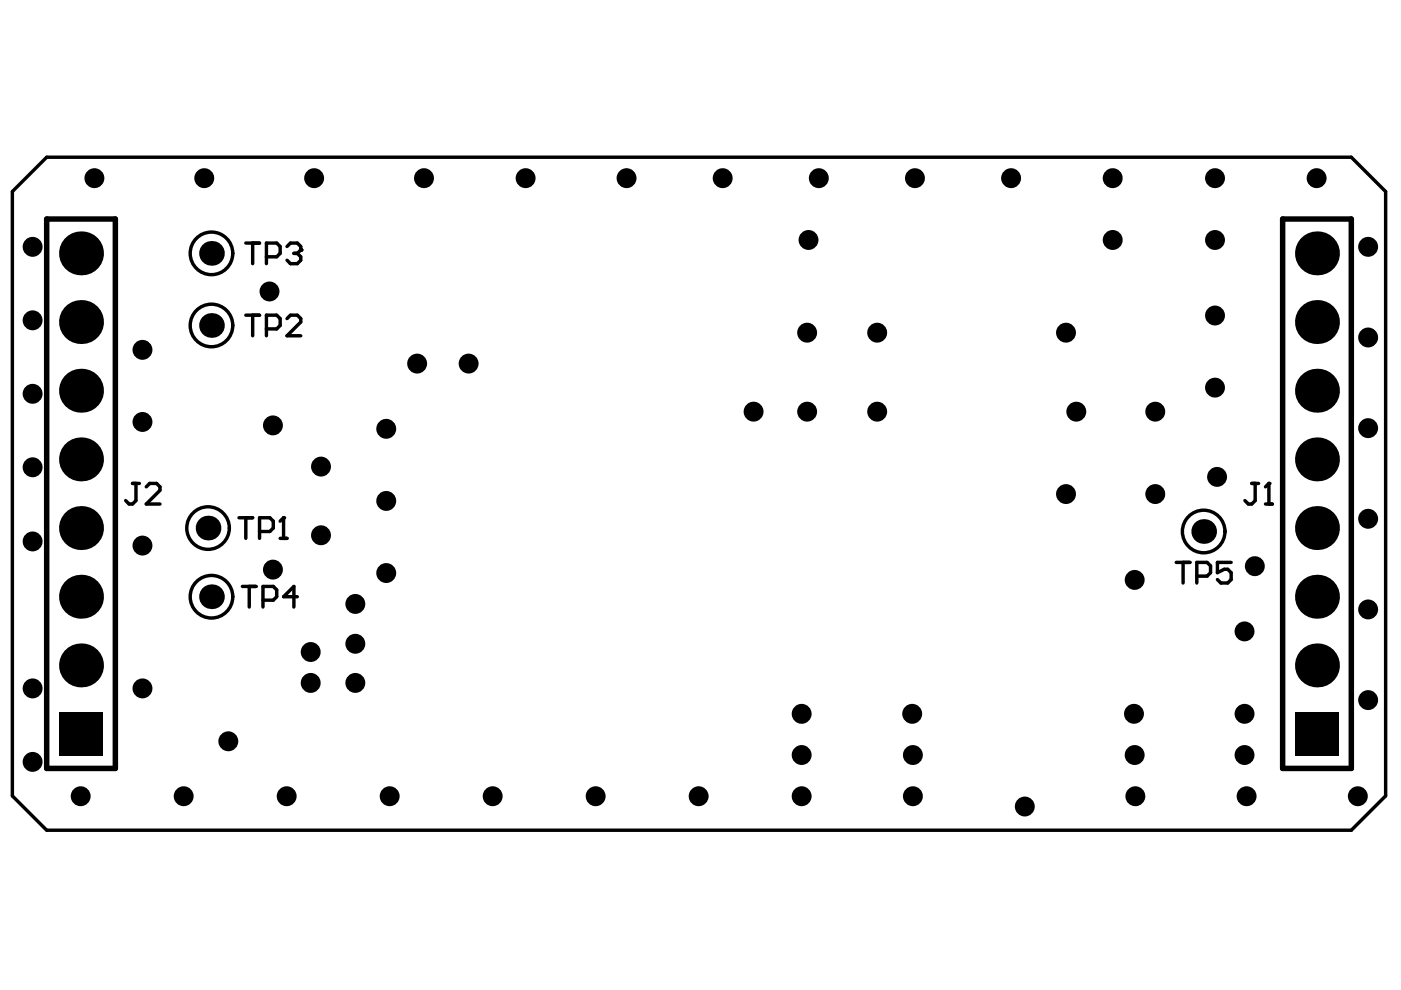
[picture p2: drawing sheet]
<svg xmlns="http://www.w3.org/2000/svg" width="297mm" height="210mm" viewBox="0 0 297 210" stroke-linecap="round" stroke-linejoin="round" font-family="sans-serif">
<g fill="none" stroke="#000" stroke-width=".73">
<path d="M9.9 33.3h276.6l7.3 7.3v128.1l-7.3 7.3h-276.6l-7.3-7.3v-128.1zM52.1 51.5h2.9M53.6 51.5v4.4M56.5 54.4h2.2l.7-.7v-1.4l-.7-.8h-2.2v4.4M60.9 52.3l.7-.8h1.4l.8 .8v.7l-.8 .7M62.3 53.7h.7M63 53.7l.8 .7v.8l-.8 .7h-1.4l-.7-.7M52.1 66.8h2.9M53.6 66.8v4.4M56.5 69.7h2.2l.7-.7v-1.4l-.7-.8h-2.2v4.4M60.9 67.6l.7-.8h1.4l.8 .8v.7l-2.9 2.9h2.9M28.1 102.5h1.5"/>
<path d="M28.8 102.5v3.6l-.7 .8h-.7l-.8-.8M31 103.2l.7-.7h1.5l.7 .7v.8l-2.9 2.9h2.9M50.7 109.8h2.9M52.1 109.8v4.3M55 112.7h2.2l.7-.7v-1.5l-.7-.7h-2.2v4.3M59.4 110.5l.7-.7v4.3M59.4 114.1h1.5M249.4 119.2h2.9M250.8 119.2v4.4M261 119.2h-2.9v2.2l1.5-.7h.7l.7 .7v1.5l-.7 .7h-1.5l-.7-.7M265.4 102.5h1.5M266.1 102.5v3.6l-.7 .8h-.7l-.8-.8"/>
<path d="M268.3 106.9h1.5M268.3 103.2l.7-.7v4.4M51.4 124.3h2.9M52.8 124.3v4.4M55.8 127.2h2.1l.8-.7v-1.4l-.8-.8h-2.1v4.4M63 126.5h-2.9l2.2-2.2v4.4M253.7 122.2h2.2l.8-.8v-1.4l-.8-.8h-2.2v4.4"/>
<circle cx="44.8" cy="53.7" r="4.5"/>
<circle cx="44.8" cy="69" r="4.5"/>
<circle cx="44.1" cy="112" r="4.5"/>
<circle cx="255.2" cy="112.7" r="4.5"/>
<circle cx="44.8" cy="126.5" r="4.5"/>
</g>
<path d="M9.9 46.4h14.6v116.5h-14.6zM271.9 46.4h14.6v116.5h-14.6z" fill="none" stroke="#000" stroke-width="1.2"/>
<g fill="#000">
<circle cx="20" cy="37.8" r="2.11"/>
<circle cx="43.3" cy="37.8" r="2.11"/>
<circle cx="66.6" cy="37.8" r="2.11"/>
<circle cx="89.9" cy="37.8" r="2.11"/>
<circle cx="111.4" cy="37.8" r="2.11"/>
<circle cx="132.8" cy="37.8" r="2.11"/>
<circle cx="153.2" cy="37.8" r="2.11"/>
<circle cx="173.6" cy="37.8" r="2.11"/>
<circle cx="194" cy="37.8" r="2.11"/>
<circle cx="214.4" cy="37.8" r="2.11"/>
<circle cx="235.9" cy="37.8" r="2.11"/>
<circle cx="257.6" cy="37.8" r="2.11"/>
<circle cx="279.2" cy="37.8" r="2.11"/>
<circle cx="6.9" cy="52.3" r="2.11"/>
<circle cx="17.2" cy="53.7" r="4.7"/>
<circle cx="44.8" cy="53.7" r="2.62"/>
<circle cx="63.8" cy="53" r=".36"/>
<circle cx="171.4" cy="50.9" r="2.11"/>
<circle cx="235.9" cy="50.9" r="2.11"/>
<circle cx="257.6" cy="50.9" r="2.11"/>
<circle cx="279.2" cy="53.7" r="4.7"/>
<circle cx="290.1" cy="52.3" r="2.11"/>
<circle cx="6.9" cy="67.9" r="2.11"/>
<circle cx="17.2" cy="68.3" r="4.7"/>
<circle cx="30.2" cy="74.2" r="2.11"/>
<circle cx="44.8" cy="69" r="2.62"/>
<circle cx="57.1" cy="61.8" r="2.11"/>
<circle cx="88.4" cy="77.1" r="2.11"/>
<circle cx="99.4" cy="77.1" r="2.11"/>
<circle cx="171.1" cy="70.5" r="2.11"/>
<circle cx="186" cy="70.5" r="2.11"/>
<circle cx="226" cy="70.5" r="2.11"/>
<circle cx="257.6" cy="66.9" r="2.11"/>
<circle cx="279.2" cy="68.3" r="4.7"/>
<circle cx="290.1" cy="71.6" r="2.11"/>
<circle cx="6.9" cy="99.1" r="2.11"/>
<circle cx="6.9" cy="83.5" r="2.11"/>
<circle cx="17.2" cy="82.8" r="4.7"/>
<circle cx="17.2" cy="97.4" r="4.7"/>
<circle cx="30.2" cy="89.5" r="2.11"/>
<circle cx="57.9" cy="90.2" r="2.11"/>
<circle cx="68.1" cy="98.9" r="2.11"/>
<circle cx="81.9" cy="90.9" r="2.11"/>
<circle cx="159.8" cy="87.3" r="2.11"/>
<circle cx="171.1" cy="87.3" r="2.11"/>
<circle cx="186" cy="87.3" r="2.11"/>
<circle cx="228.2" cy="87.3" r="2.11"/>
<circle cx="244.9" cy="87.3" r="2.11"/>
<circle cx="257.6" cy="82.2" r="2.11"/>
<circle cx="279.2" cy="97.4" r="4.7"/>
<circle cx="279.2" cy="82.8" r="4.7"/>
<circle cx="290.1" cy="90.8" r="2.11"/>
<circle cx="6.9" cy="114.8" r="2.11"/>
<circle cx="17.2" cy="112" r="4.7"/>
<circle cx="30.2" cy="115.7" r="2.11"/>
<circle cx="44.1" cy="112" r="2.62"/>
<circle cx="60.1" cy="109.8" r=".36"/>
<circle cx="68.1" cy="113.5" r="2.11"/>
<circle cx="81.9" cy="106.2" r="2.11"/>
<circle cx="226" cy="104.8" r="2.11"/>
<circle cx="244.9" cy="104.8" r="2.11"/>
<circle cx="255.2" cy="112.7" r="2.62"/>
<circle cx="258" cy="101.1" r="2.11"/>
<circle cx="269" cy="102.5" r=".36"/>
<circle cx="279.2" cy="112" r="4.7"/>
<circle cx="290.1" cy="110" r="2.11"/>
<circle cx="17.2" cy="126.5" r="4.7"/>
<circle cx="44.8" cy="126.5" r="2.62"/>
<circle cx="57.9" cy="120.8" r="2.11"/>
<circle cx="65.9" cy="138.2" r="2.11"/>
<circle cx="75.3" cy="128.1" r="2.11"/>
<circle cx="75.3" cy="136.5" r="2.11"/>
<circle cx="81.9" cy="121.5" r="2.11"/>
<circle cx="240.6" cy="123" r="2.11"/>
<circle cx="263.9" cy="133.9" r="2.11"/>
<circle cx="266" cy="120" r="2.11"/>
<circle cx="279.2" cy="126.5" r="4.7"/>
<circle cx="290.1" cy="129.2" r="2.11"/>
<circle cx="6.9" cy="146" r="2.11"/>
<circle cx="17.2" cy="141.1" r="4.7"/>
<circle cx="30.2" cy="146" r="2.11"/>
<circle cx="48.4" cy="157.2" r="2.11"/>
<circle cx="65.9" cy="144.8" r="2.11"/>
<circle cx="75.3" cy="144.8" r="2.11"/>
<circle cx="170" cy="151.3" r="2.11"/>
<circle cx="193.4" cy="151.3" r="2.11"/>
<circle cx="240.4" cy="151.3" r="2.11"/>
<circle cx="263.9" cy="151.3" r="2.11"/>
<circle cx="279.2" cy="141.1" r="4.7"/>
<circle cx="290.1" cy="148.4" r="2.11"/>
<circle cx="6.9" cy="161.5" r="2.11"/>
<circle cx="17.1" cy="168.8" r="2.11"/>
<circle cx="38.9" cy="168.8" r="2.11"/>
<circle cx="60.8" cy="168.8" r="2.11"/>
<circle cx="82.6" cy="168.8" r="2.11"/>
<circle cx="104.5" cy="168.8" r="2.11"/>
<circle cx="126.3" cy="168.8" r="2.11"/>
<circle cx="148.1" cy="168.8" r="2.11"/>
<circle cx="170" cy="160.1" r="2.11"/>
<circle cx="170" cy="168.8" r="2.11"/>
<circle cx="193.5" cy="160.1" r="2.11"/>
<circle cx="193.5" cy="168.8" r="2.11"/>
<circle cx="217.3" cy="171" r="2.11"/>
<circle cx="240.6" cy="160.1" r="2.11"/>
<circle cx="240.7" cy="168.8" r="2.11"/>
<circle cx="263.9" cy="160.1" r="2.11"/>
<circle cx="264.3" cy="168.8" r="2.11"/>
<circle cx="287.9" cy="168.8" r="2.11"/>
</g>
<g fill="#000">
<path d="M12.5 151h9.3v9.3h-9.3z" fill-rule="evenodd"/>
<path d="M274.6 151h9.3v9.3h-9.3z" fill-rule="evenodd"/>
</g>
</svg>
